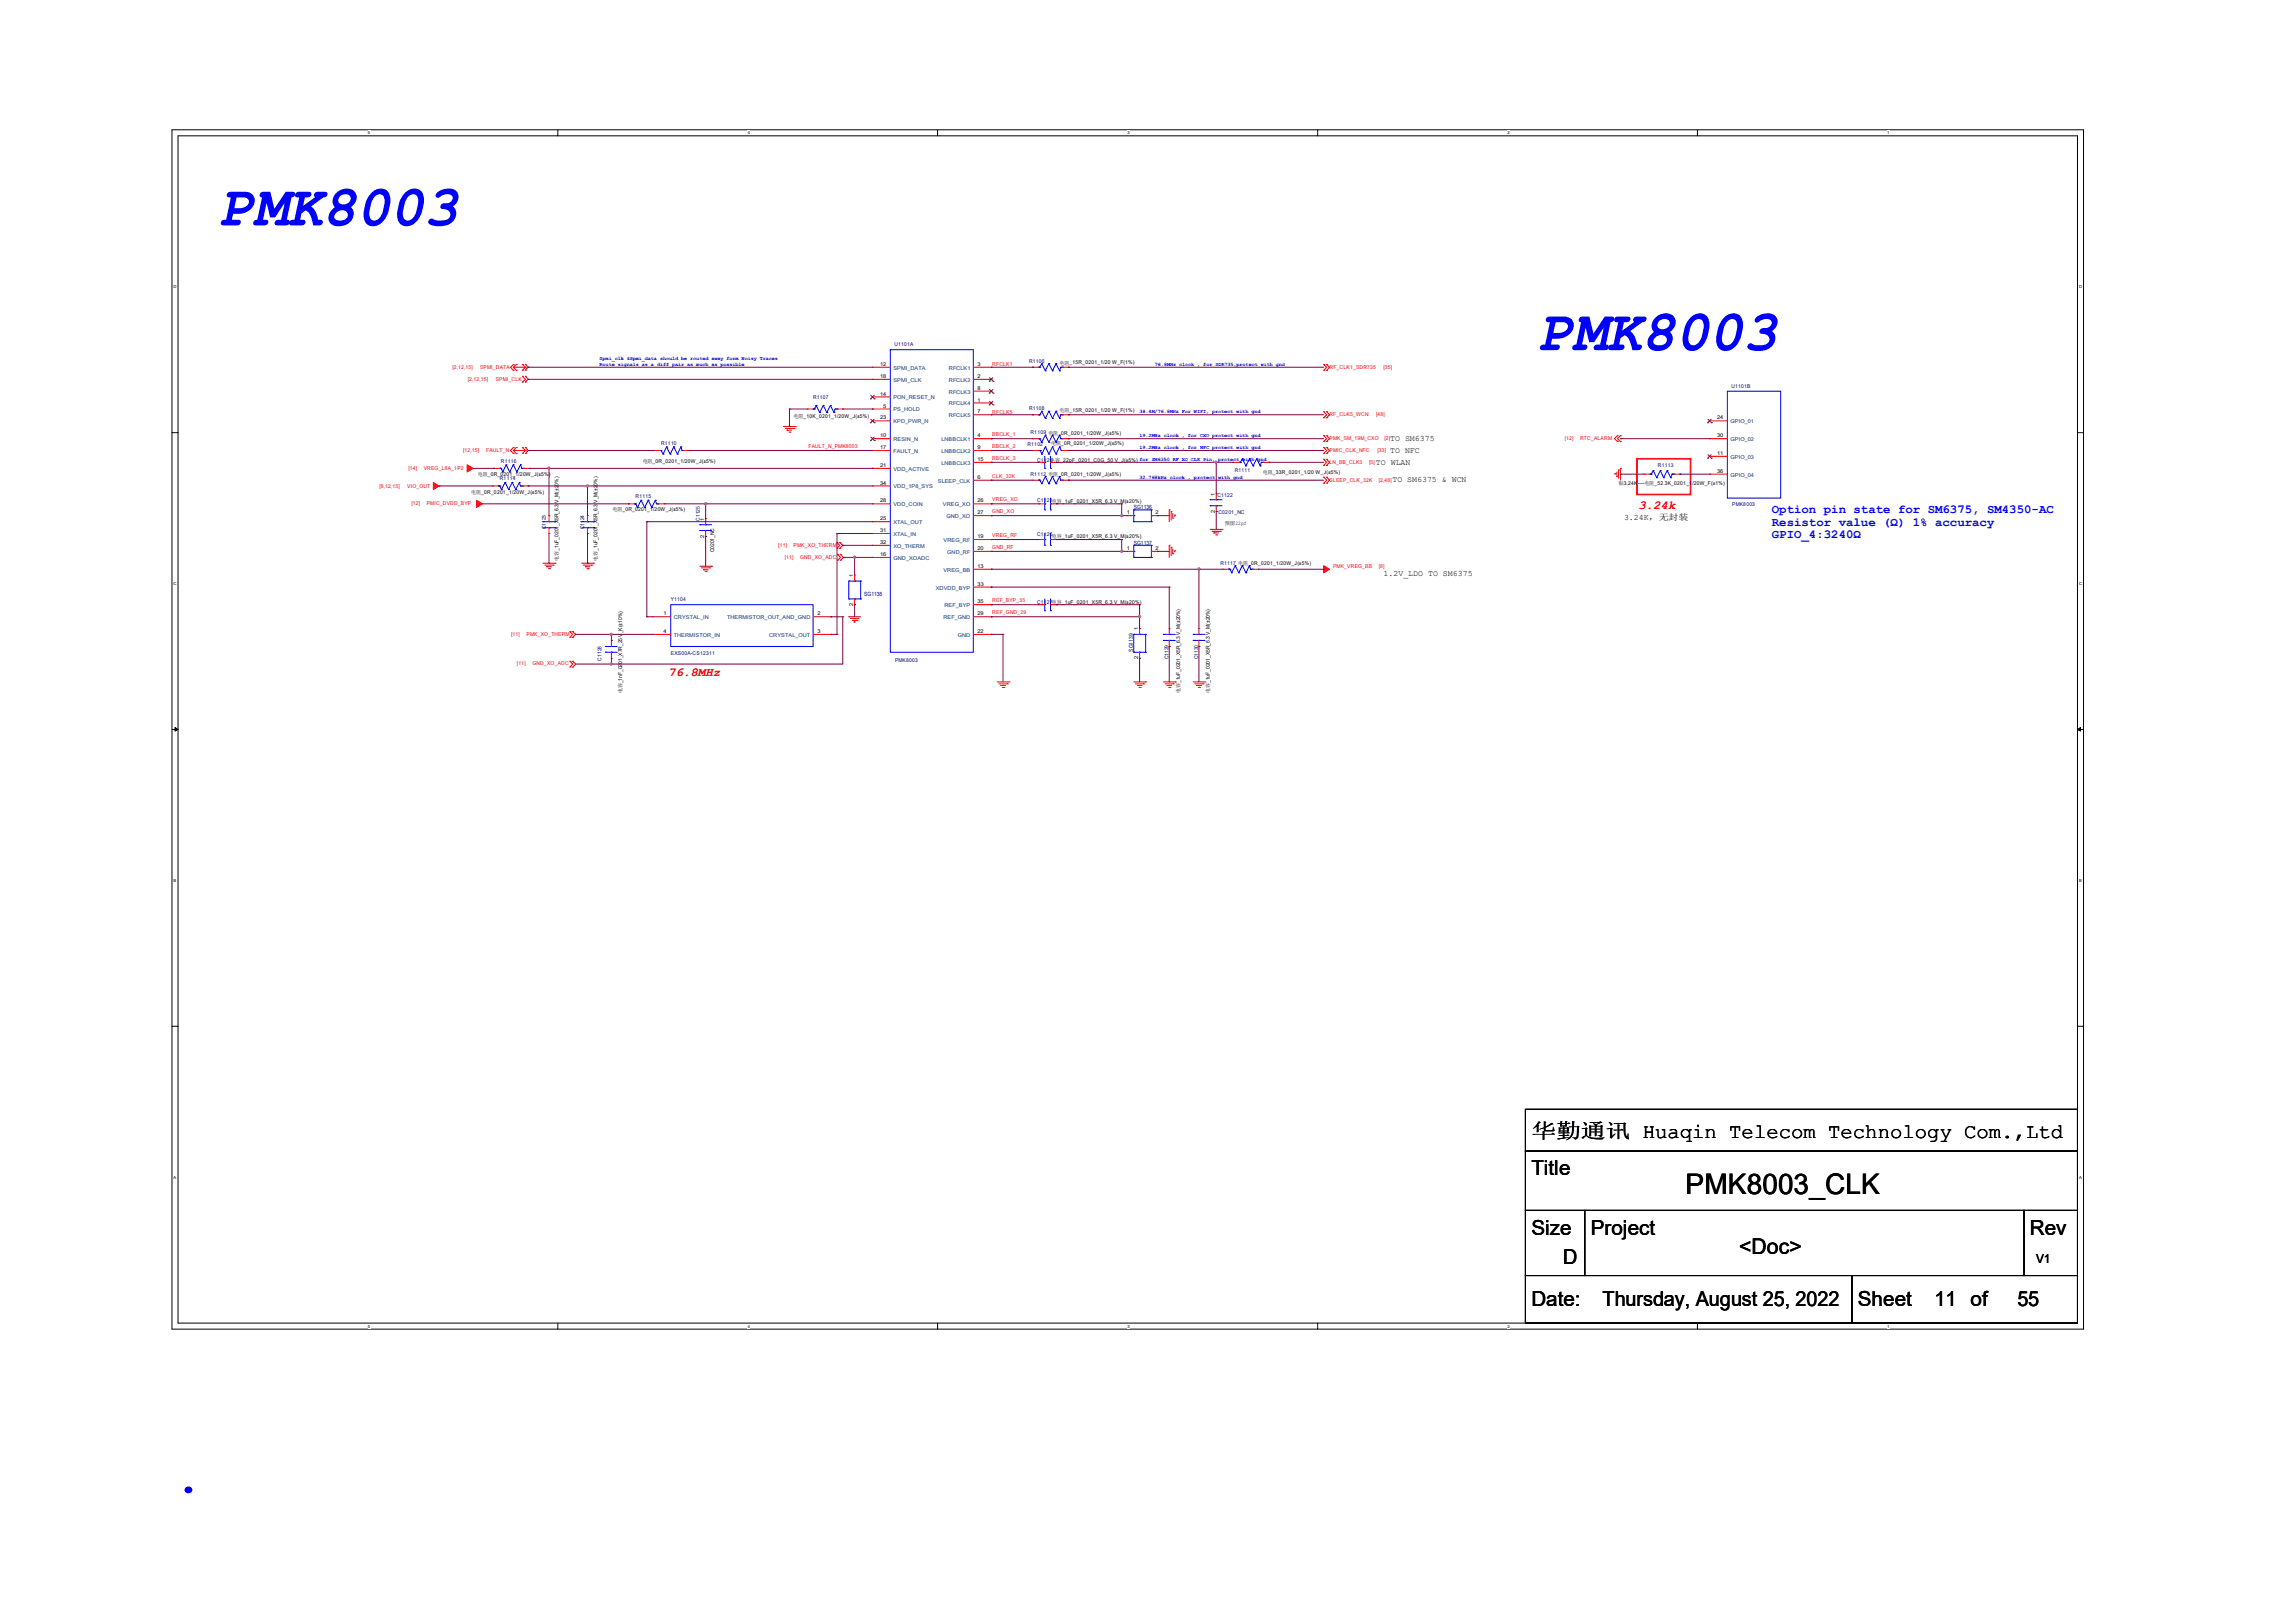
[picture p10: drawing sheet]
<svg xmlns="http://www.w3.org/2000/svg" width="350mm" height="250mm" viewBox="0 0 350 250" stroke-linecap="round" stroke-linejoin="round" font-family="sans-serif">
<defs><g id="words">
<g font-size="8.8" fill="#00f">
<text x="33.8" y="34.7">PMK8003</text>
<text x="237" y="53.9">PMK8003</text>
</g>
<text font-size="8.5" fill="#00f" x="26.5" y="229.9">.</text>
<text font-size="4.4" x="259.7" y="183.9">PMK8003_CLK</text>
<text font-size="3.3" x="267.9" y="193.1">&lt;Doc&gt;</text>
<g font-size="3.2">
<text x="235.9" y="175.2">华勤通讯 Huaqin Telecom Technology Com.,Ltd</text>
<text x="235.9" y="181">Title</text>
<text x="235.9" y="190.2">Size</text>
<text x="245.1" y="190.2">Project</text>
<text x="312.7" y="190.2">Rev</text>
<text x="240.8" y="194.7">D</text>
<text x="235.9" y="201.1">Date:</text>
<text x="246.9" y="201.1">Thursday, August 25, 2022</text>
<text x="286.2" y="201.1">Sheet</text>
<text x="298" y="201.1">11 of</text>
<text x="310.8" y="201.1">55</text>
</g>
<g font-size="1.9" fill="#f00">
<text x="252.4" y="78.4">3.24k</text>
<text x="102.9" y="104.1">76.8MHz</text>
</g>
<g font-size="1.9" fill="#00f">
<text x="273" y="79">Option pin state for SM6375, SM4350-AC</text>
<text x="273" y="81">Resistor value (Ω) 1% accuracy</text>
<text x="273" y="82.9">GPIO_4:3240Ω</text>
</g>
<text font-size="1.9" x="313.6" y="194.5">V1</text>
<g font-size="1.3">
<text x="212" y="71.6">TO WLAN</text>
<text x="214.2" y="67.9">TO SM6375</text>
<text x="214.2" y="69.7">TO NFC</text>
<text x="214.5" y="74.2">TO SM6375 &amp; WCN</text>
<text x="250.2" y="80.1">3.24K，无封装</text>
<text x="213.1" y="88.7">1.2V_LDO TO SM6375</text>
</g>
<g font-size=".9" fill="#000080">
<text x="174.7" y="78.4">SG1136</text>
<text x="174.7" y="83.9">SG1137</text>
<text x="133.1" y="91.9">SG1138</text>
<text x="174.6" y="100.4" transform="rotate(-90 174.6 100.4)">SG1139</text>
</g>
<g font-size=".8" fill="#000080">
<text x="137.8" y="53.3">U1101A</text>
<text x="158.5" y="55.9">R1106</text>
<text x="266.7" y="59.7">U1101B</text>
<text x="125.3" y="61.5">R1107</text>
<text x="158.5" y="63.2">R1108</text>
<text x="77.2" y="71.3">R1116</text>
<text x="101.9" y="68.5">R1110</text>
<text x="158.3" y="68.7">R1102</text>
<text x="158.8" y="66.9">R1109 电阻_0R_0201_1/20W_J(±5%)</text>
<text x="159.8" y="71.2">C1120</text>
<text x="255.4" y="72">R1113</text>
<text x="77" y="74">R1114</text>
<text x="97.9" y="76.7">R1115</text>
<text x="158.8" y="73.2">R1112 电阻_0R_0201_1/20W_J(±5%)</text>
<text x="159.8" y="77.3">C1121</text>
<text x="187.5" y="76.6">C1122</text>
<text x="190.2" y="72.8">R1111</text>
<text x="266.8" y="77.9">PMK8003</text>
<text x="84.1" y="81.5" transform="rotate(-90 84.1 81.5)">C1123</text>
<text x="90" y="81.5" transform="rotate(-90 90 81.5)">C1124</text>
<text x="107.8" y="80.2" transform="rotate(-90 107.8 80.2)">C1125</text>
<text x="159.8" y="82.6">C1126</text>
<text x="187.7" y="79.2">C0201_NC</text>
<text x="188" y="87">R1117 电阻_0R_0201_1/20W_J(±5%)</text>
<text x="103.3" y="92.5">Y1104</text>
<text x="159.8" y="93">C1127电容_1uF_0201_X5R_6.3 V_M(±20%)</text>
<text x="92.7" y="101.7" transform="rotate(-90 92.7 101.7)">C1128</text>
<text x="103.3" y="100.9">EXS00A-CS12311</text>
<text x="137.9" y="101.9">PMK8003</text>
<text x="180" y="101.6" transform="rotate(-90 180 101.6)">C1129</text>
<text x="184.6" y="101.6" transform="rotate(-90 184.6 101.6)">C1130</text>
</g>
<g font-size=".8" fill="#f00">
<text x="69.7" y="56.8">[2,12,15]</text>
<text x="72.1" y="58.6">[2,12,15]</text>
<text x="74" y="56.8">SPMI_DATA</text>
<text x="76.4" y="58.6">SPMI_CLK</text>
<text x="152.9" y="56.4">RFCLK1</text>
<text x="204.8" y="56.8">RF_CLK1_SDR735</text>
<text x="213.1" y="56.8">[35]</text>
<text x="152.9" y="63.7">RFCLK5</text>
<text x="204.8" y="64.1">RF_CLK5_WCN</text>
<text x="212" y="64.1">[48]</text>
<text x="71.3" y="69.6">[12,15]</text>
<text x="74.9" y="69.6">FAULT_N</text>
<text x="124.5" y="69">FAULT_N_PMK8003</text>
<text x="152.9" y="69">BBCLK_2</text>
<text x="152.9" y="70.8">BBCLK_3</text>
<text x="152.9" y="67.2">BBCLK_1</text>
<text x="204.8" y="71.4">LN_BB_CLK3</text>
<text x="204.8" y="69.6">PMIC_CLK_NFC</text>
<text x="204.8" y="67.8">PMK_SM_19M_CXO</text>
<text x="210.9" y="71.4">[5]</text>
<text x="212.2" y="69.6">[33]</text>
<text x="213.3" y="67.8">[2]</text>
<text x="241.1" y="67.8">[12]</text>
<text x="243.4" y="67.8">RTC_ALARM</text>
<text x="58.4" y="75.2">[8,12,15]</text>
<text x="62.7" y="75.2">VIO_OUT</text>
<text x="62.9" y="72.4">[14]</text>
<text x="63.4" y="77.8">[12]</text>
<text x="65.3" y="72.4">VREG_L8A_1P2</text>
<text x="65.7" y="77.8">PMIC_DVDD_BYP</text>
<text x="152.9" y="73.6">CLK_32K</text>
<text x="152.9" y="77.2">VREG_XO</text>
<text x="204.8" y="74.2">SLEEP_CLK_32K</text>
<text x="212.4" y="74.2">[2,48]</text>
<text x="152.9" y="79">GND_XO</text>
<text x="152.9" y="82.7">VREG_RF</text>
<text x="119.9" y="84.2">[11]</text>
<text x="120.9" y="86.1">[11]</text>
<text x="122.3" y="84.2">PMK_XO_THERM</text>
<text x="123.3" y="86.1">GND_XO_ADC</text>
<text x="152.9" y="84.5">GND_RF</text>
<text x="205.4" y="87.4">PMK_VREG_BB</text>
<text x="212.4" y="87.4">[8]</text>
<text x="152.9" y="92.8">REF_BYP_35</text>
<text x="152.9" y="94.6">REF_GND_29</text>
<text x="78.7" y="97.9">[11]</text>
<text x="81.1" y="97.9">PMK_XO_THERM</text>
<text x="79.6" y="102.5">[11]</text>
<text x="82" y="102.5">GND_XO_ADC</text>
</g>
<g font-size=".8" fill="#00f">
<text x="92.4" y="55.4">Spmi_clk &amp;Spmi_data should be routed away form Noisy Traces</text>
<text x="92.4" y="56.4">Route signals as a diff pair as much as possible</text>
<text x="177.9" y="56.4">76.8MHz clock , for SDR735,protect with gnd</text>
<text x="175.6" y="63.7">38.4M/76.8MHz For WIFI, protect with gnd</text>
<text x="175.6" y="69.1">19.2MHz clock , for NFC protect with gnd</text>
<text x="175.6" y="71">for SM6350 RF_XO_CLK Pin, protect with gnd</text>
<text x="175.6" y="67.3">19.2MHz clock , for CXO protect with gnd</text>
<text x="175.6" y="73.7">32.768kHz clock , protect with gnd</text>
</g>
<g font-size=".8">
<text x="135.6" y="56.4">12</text>
<text x="135.6" y="58.2">18</text>
<text x="150.6" y="56.4">3</text>
<text x="150.6" y="58.2">2</text>
<text x="163.2" y="56.1">电阻_15R_0201_1/20 W_F(1%)</text>
<text x="122.3" y="64.3">电阻_10K_0201_1/20W_J(±5%)</text>
<text x="135.6" y="60.9">14</text>
<text x="135.6" y="64.6">23</text>
<text x="136" y="62.8">5</text>
<text x="150.6" y="60">8</text>
<text x="150.6" y="61.9">1</text>
<text x="150.6" y="63.7">7</text>
<text x="163.2" y="63.5">电阻_15R_0201_1/20 W_F(1%)</text>
<text x="264.5" y="64.6">24</text>
<text x="99" y="71.3">电阻_0R_0201_1/20W_J(±5%)</text>
<text x="135.6" y="67.4">10</text>
<text x="135.6" y="69.2">17</text>
<text x="135.6" y="71.9">21</text>
<text x="150.6" y="67.4">4</text>
<text x="150.6" y="69.2">9</text>
<text x="150.6" y="71">15</text>
<text x="161.8" y="71.2">电容_22pF_0201_C0G_50 V_J(±5%)</text>
<text x="161.9" y="68.6">电阻_0R_0201_1/20W_J(±5%)</text>
<text x="264.5" y="67.4">30</text>
<text x="264.5" y="70.1">11</text>
<text x="72.6" y="76.1">电阻_0R_0201_1/20W_J(±5%)</text>
<text x="73.6" y="73.2">电阻_0R_0201_1/20W_J(±5%)</text>
<text x="135.6" y="74.6">34</text>
<text x="135.6" y="77.4">28</text>
<text x="150.6" y="77.4">26</text>
<text x="150.6" y="73.8">6</text>
<text x="162" y="77.5">电容_1uF_0201_X5R_6.3 V_M(±20%)</text>
<text x="187.1" y="76.3" transform="rotate(-90 187.1 76.3)">1</text>
<text x="194.6" y="73.1">电阻_33R_0201_1/20 W_J(±5%)</text>
<text x="249.4" y="74.7">贴3.24K----电阻_52.3K_0201_1/20W_F(±1%)</text>
<text x="264.5" y="72.8">36</text>
<text x="94.4" y="78.7">电阻_0R_0201_1/20W_J(±5%)</text>
<text x="108.5" y="82.8" transform="rotate(-90 108.5 82.8)">2</text>
<text x="108.5" y="80.2" transform="rotate(-90 108.5 80.2)">1</text>
<text x="135.6" y="80.1">25</text>
<text x="135.6" y="82">31</text>
<text x="135.6" y="83.8">32</text>
<text x="150.6" y="79.2">27</text>
<text x="150.6" y="82.9">19</text>
<text x="162" y="82.9">电容_1uF_0201_X5R_6.3 V_M(±20%)</text>
<text x="173.6" y="79.2">1</text>
<text x="178" y="79.2">2</text>
<text x="187.1" y="79" transform="rotate(-90 187.1 79)">2</text>
<text x="188.6" y="80.9">预留22pf</text>
<text x="86.1" y="86.4" transform="rotate(-90 86.1 86.4)">电容_1uF_0201_X5R_6.3 V_M(±20%)</text>
<text x="92" y="86.4" transform="rotate(-90 92 86.4)">电容_1uF_0201_X5R_6.3 V_M(±20%)</text>
<text x="110" y="85.1" transform="rotate(-90 110 85.1)">C0201_NC</text>
<text x="131.4" y="88.9" transform="rotate(-90 131.4 88.9)">1</text>
<text x="135.6" y="85.6">16</text>
<text x="150.6" y="84.7">20</text>
<text x="150.6" y="87.5">13</text>
<text x="173.6" y="84.7">1</text>
<text x="178" y="84.7">2</text>
<text x="102.2" y="94.8">1</text>
<text x="126" y="94.8">2</text>
<text x="131.4" y="93.4" transform="rotate(-90 131.4 93.4)">2</text>
<text x="150.6" y="92.9">35</text>
<text x="150.6" y="94.8">29</text>
<text x="150.6" y="90.2">33</text>
<text x="102.2" y="97.5">4</text>
<text x="125.9" y="97.5">3</text>
<text x="150.6" y="97.5">22</text>
<text x="175.3" y="101.6" transform="rotate(-90 175.3 101.6)">2</text>
<text x="175.3" y="97.1" transform="rotate(-90 175.3 97.1)">1</text>
<text x="95.8" y="106.8" transform="rotate(-90 95.8 106.8)">电容_1nF_0201_X7R_25 V_K(±10%)</text>
<text x="181.8" y="106.7" transform="rotate(-90 181.8 106.7)">电容_1uF_0201_X5R_6.3 V_M(±20%)</text>
<text x="186.4" y="106.7" transform="rotate(-90 186.4 106.7)">电容_1uF_0201_X5R_6.3 V_M(±20%)</text>
</g>
<g font-size=".8" fill="#004080">
<text x="137.6" y="56.9">SPMI_DATA</text>
<text x="137.6" y="58.8">SPMI_CLK</text>
<text x="146.2" y="56.9">RFCLK1</text>
<text x="146.2" y="58.8">RFCLK2</text>
<text x="137.6" y="61.5">PON_RESET_N</text>
<text x="137.6" y="63.4">PS_HOLD</text>
<text x="137.6" y="65.2">KPD_PWR_N</text>
<text x="146.2" y="60.6">RFCLK3</text>
<text x="146.2" y="62.5">RFCLK4</text>
<text x="146.2" y="64.3">RFCLK5</text>
<text x="266.6" y="65.2">GPIO_01</text>
<text x="137.6" y="68">RESIN_N</text>
<text x="137.6" y="69.8">FAULT_N</text>
<text x="145" y="68">LNBBCLK1</text>
<text x="145" y="69.8">LNBBCLK2</text>
<text x="145" y="71.6">LNBBCLK3</text>
<text x="266.6" y="68">GPIO_02</text>
<text x="266.6" y="70.7">GPIO_03</text>
<text x="137.6" y="72.5">VDD_ACTIVE</text>
<text x="137.6" y="75.2">VDD_1P8_SYS</text>
<text x="137.6" y="78">VDD_COIN</text>
<text x="144.5" y="74.3">SLEEP_CLK</text>
<text x="145.2" y="78">VREG_XO</text>
<text x="266.6" y="73.4">GPIO_04</text>
<text x="137.6" y="80.7">XTAL_OUT</text>
<text x="137.6" y="82.6">XTAL_IN</text>
<text x="145.4" y="83.5">VREG_RF</text>
<text x="145.8" y="79.8">GND_XO</text>
<text x="137.6" y="84.4">XO_THERM</text>
<text x="137.6" y="86.2">GND_XOADC</text>
<text x="145.3" y="88.1">VREG_BB</text>
<text x="145.9" y="85.3">GND_RF</text>
<text x="103.8" y="95.4">CRYSTAL_IN</text>
<text x="112" y="95.4">THERMISTOR_OUT_AND_GND</text>
<text x="144.1" y="90.8">XDVDD_BYP</text>
<text x="145.3" y="95.4">REF_GND</text>
<text x="145.5" y="93.5">REF_BYP</text>
<text x="103.8" y="98.1">THERMISTOR_IN</text>
<text x="118.5" y="98.1">CRYSTAL_OUT</text>
<text x="147.5" y="98.1">GND</text>
</g>
<g font-size=".6">
<text x="56.7" y="20.7">5</text>
<text x="115.2" y="20.7">4</text>
<text x="173.7" y="20.7">3</text>
<text x="232.2" y="20.7">2</text>
<text x="290.7" y="20.7">1</text>
<text x="26.7" y="44.4">D</text>
<text x="320.3" y="44.4">D</text>
<text x="26.7" y="90.1">C</text>
<text x="320.3" y="90.1">C</text>
<text x="26.7" y="135.8">B</text>
<text x="320.3" y="135.8">B</text>
<text x="26.7" y="181.5">A</text>
<text x="320.3" y="181.5">A</text>
<text x="56.7" y="204.5">5</text>
<text x="115.2" y="204.5">4</text>
<text x="173.7" y="204.5">3</text>
<text x="232.2" y="204.5">2</text>
<text x="290.7" y="204.5">1</text>
</g>
</g></defs>
<path d="M26.5 20h294.5v184.7h-294.5zM27.4 20.9h292.6v182.9h-292.6z" fill="none" stroke="#000" stroke-width=".15"/>
<g fill="#fff">
<path d="M56.7 20.1h.3v.7h-.3z"/>
<path d="M56.7 203.9h.3v.8h-.3z"/>
</g>
<path d="M85.9 20v.9M85.9 203.8v.9" fill="none" stroke="#000" stroke-width=".15"/>
<g fill="#fff">
<path d="M115.2 20.1h.3v.7h-.3z"/>
<path d="M115.2 203.9h.3v.8h-.3z"/>
</g>
<path d="M144.4 20v.9M144.4 203.8v.9" fill="none" stroke="#000" stroke-width=".15"/>
<g fill="#fff">
<path d="M173.7 20.1h.3v.7h-.3z"/>
<path d="M173.7 203.9h.3v.8h-.3z"/>
</g>
<path d="M203 20v.9M203 203.8v.9" fill="none" stroke="#000" stroke-width=".15"/>
<g fill="#fff">
<path d="M232.2 20.1h.4v.7h-.4z"/>
<path d="M232.2 203.9h.4v.8h-.4z"/>
</g>
<path d="M261.5 20v.9M261.5 203.8v.9" fill="none" stroke="#000" stroke-width=".15"/>
<g fill="#fff">
<path d="M290.7 20.1h.4v.7h-.4z"/>
<path d="M290.7 203.9h.4v.8h-.4z"/>
<path d="M26.7 43.8h.5v.7h-.5z"/>
<path d="M320.3 43.8h.5v.7h-.5z"/>
<path d="M26.7 89.5h.5v.7h-.5z"/>
<path d="M320.3 89.5h.5v.7h-.5z"/>
</g>
<path d="M26.5 66.6h.9M320 66.6h1" fill="none" stroke="#000" stroke-width=".15"/>
<g fill="#fff">
<path d="M26.7 135.2h.5v.7h-.5z"/>
<path d="M320.3 135.2h.4v.7h-.4z"/>
</g>
<path d="M26.5 112.4h.9M320 112.4h1" fill="none" stroke="#000" stroke-width=".15"/>
<path d="M27 112.1l.4 .3-.4 .2zM320 112.4l.5-.3v.5z" fill="#000" stroke="#000" stroke-width=".15"/>
<g fill="#fff">
<path d="M26.7 180.9h.4v.8h-.4z"/>
<path d="M320.3 180.9h.4v.8h-.4z"/>
</g>
<path d="M26.5 158.1h.9M320 158.1h1M235 177.3h85v9.1h-85zM235 170.9h85v6.4h-85zM235 186.4h9.1v10.1h-9.1zM235 196.5h50.3v7.3h-50.3zM244.1 186.4h67.7v10.1h-67.7zM285.3 196.5h34.7v7.3h-34.7zM311.8 186.4h8.2v10.1h-8.2z" fill="none" stroke="#000" stroke-width=".15"/>
<path d="M252.2 70.7h8.2v5.5h-8.2z" fill="none" stroke="#f00" stroke-width=".25"/>
<g fill="none" stroke="#f00" stroke-width=".15">
<path d="M79.1 56.1h.1M79.1 57h.1M79.1 56.6l.4 .4M79.1 56.6h1.8M79.1 56.1l-.5 .5 .5 .4M79.5 56.1l-.4 .5M79.5 56.1h.1M79.5 57h.1M80.5 58.9h.1M80.5 58h.1M80.5 58l.4 .4-.4 .5M80.5 56.1h.1"/>
<path d="M80.5 57h.1M80.5 56.1l.4 .5M80.9 58l.5 .4-.5 .5M80.9 58h.1M80.9 58.9h.1M80.9 56.1l.5 .5-.5 .4M80.9 57h.1M80.9 56.1h.1M80.9 56.6h.1M80.9 56.6l-.4 .4M134.4 56.6h2.8M134.4 58.4h2.8"/>
<path d="M134.4 56.6h.1M134.4 58.4h.1M149.9 56.6h2.8M149.9 58.4h2.8M152.7 56.6h.1M152.7 58.4h.1M159.1 56.6h.1M159.1 56.6h.9M163.7 56.6h.9M164.6 56.6h.1M203.9 56.1l.5 .5-.5 .4M203.9 56.1h.1"/>
<path d="M203.9 57h.1M204.4 56.1h.1M204.4 57h.1M204.4 56.1l.4 .5-.4 .4M75.9 74.9h.1M75.9 74.9h.9M76.1 72.1h.9M76.1 72.1h.1M79.1 68.9h.1M79.1 69.9h.1M79.1 69.4l.4 .5M79.1 69.4h1.8"/>
<path d="M79.1 68.9l-.5 .5 .5 .5M79.5 68.9l-.4 .5M79.5 68.9h.1M79.5 69.9h.1M80.5 68.9h.1M80.5 69.9h.1M80.5 68.9l.4 .5M80.5 74.9h.9M80.6 72.1h1M80.9 68.9l.5 .5-.5 .5M80.9 69.9h.1M80.9 68.9h.1"/>
<path d="M80.9 69.4h.1M80.9 69.4l-.4 .5M81.4 74.9h.1M81.6 72.1h.1M84.6 79.4h.1M84.6 79.4v1M90.5 79.4h.1M90.5 79.4v1M96.8 77.6h.9M96.8 77.6h.1M100.7 69.4h1M100.7 69.4h.1"/>
<path d="M101.4 77.6h.9M102.3 77.6h.1M105.3 69.4h1M106.3 69.4h.1M108.7 79.9h.1M108.7 79.9v.9M120.7 65.7h1.8M121 66h1.3M121.2 66.3h.1M121.2 66.3h.8M121.5 66.6h.2M121.7 66.6h.1"/>
<path d="M122.3 66h.1M122.5 65.7h.1M124.4 63h.9M124.4 63h.1M128.9 63h.9M129.8 63h.1M134.4 69.4h2.8M134.4 64.8h2.8M134.4 67.6h2.8M134.4 61.1h2.8M134.4 63h2.8M134.4 72.1h2.8"/>
<path d="M134.4 74.9h2.8M134.4 77.6h2.8M134.4 61.1h.1M134.4 63h.1M134.4 64.8h.1M134.4 67.6h.1M134.4 69.4h.1M134.4 72.1h.1M134.4 74.9h.1M134.4 77.6h.1M149.9 69.4h2.8M149.9 63.9h2.8"/>
<path d="M149.9 71.2h2.8M149.9 67.6h2.8M149.9 77.6h2.8M149.9 60.3h2.8M149.9 62.1h2.8M149.9 74h2.8M149.9 79.4h2.8M152.7 60.3h.1M152.7 62.1h.1M152.7 63.9h.1M152.7 67.6h.1M152.7 69.4h.1"/>
<path d="M152.7 71.2h.1M152.7 74h.1M152.7 77.6h.1M152.7 79.4h.1M159.1 63.9h.1M159.1 67.6h.1M159.1 69.4h.1M159.1 74h.1M159.1 69.4h.9M159.1 63.9h.9M159.1 67.6h.9M159.1 74h.9"/>
<path d="M160 71.2h.9M160 77.6h.9M160 77.6h.1M160 71.2h.1M161.8 71.2h1M161.8 77.6h1M162.8 77.6h.1M162.8 71.2h.1M163.7 69.4h.9M163.7 63.9h.9M163.7 67.6h.9M163.7 74h.9"/>
<path d="M164.6 63.9h.1M164.6 67.6h.1M164.6 69.4h.1M164.6 74h.1M173.7 79.4h.1M173.7 79.4h1M177.4 79.4h.9M178.3 79.4h.1M180.1 78.5h.1M180.1 78.5v1.9M180.4 78.8h.1M180.4 78.8v1.3"/>
<path d="M180.7 79.8h.1M180.7 79.1v.7M181 79.3h.1M181 79.3v.3M187.4 76h.1M187.4 78.8h.1M187.4 76v1M187.4 77.9v.9M190 71.2h.9M190 71.2h.1M194.6 71.2h.9M195.5 71.2h.1"/>
<path d="M203.9 70.7l.5 .5-.5 .5M203.9 73.5l.5 .5-.5 .4M203.9 68.9l.5 .5-.5 .5M203.9 70.7h.1M203.9 71.7h.1M203.9 73.5h.1M203.9 74.4h.1M203.9 68.9h.1M203.9 69.9h.1M203.9 63.4l.5 .5-.5 .5M203.9 67.1l.5 .5-.5 .4M203.9 63.4h.1"/>
<path d="M203.9 64.4h.1M203.9 67.1h.1M203.9 68h.1M204.4 70.7h.1M204.4 71.7h.1M204.4 73.5h.1M204.4 74.4h.1M204.4 68.9h.1M204.4 69.9h.1M204.4 70.7l.4 .5-.4 .5M204.4 73.5l.4 .5-.4 .4M204.4 68.9l.4 .5-.4 .5"/>
<path d="M204.4 63.4h.1M204.4 64.4h.1M204.4 67.1h.1M204.4 68h.1M204.4 63.4l.4 .5-.4 .5M204.4 67.1l.4 .5-.4 .4M248.8 73h.1M248.8 73v.1M249.1 73.4h.1M249.1 72.7v.7M249.2 67.1l-.5 .5 .5 .4M249.2 67.1h.1"/>
<path d="M249.2 68h.1M249.3 72.4h.1M249.3 72.4v1.3M249.6 67.1l-.4 .5 .4 .4M249.6 72.1h.1M249.6 67.1h.1M249.6 68h.1M249.6 72.1v1.9M253.3 73h.9M253.3 73h.1M257.8 73h1M258.8 73h.1"/>
<path d="M263.3 64.8h2.8M263.3 67.6h2.8M263.3 70.3h2.8M263.3 73h2.8M263.3 64.8h.1M263.3 67.6h.1M263.3 70.3h.1M263.3 73h.1M83.6 86.8h1.9M83.9 87h1.3M84.2 87.3h.1M84.2 87.3h.8"/>
<path d="M84.5 87.6h.2M84.6 82.2h.1M84.6 81.3v.9M84.7 87.6h.1M85.2 87h.1M85.5 86.8h.1M87.8 98.2h.1M87.8 97.3h.1M87.8 97.3l.4 .4-.4 .5M88.2 97.3l.5 .4-.5 .5M88.2 97.3h.1M88.2 98.2h.1"/>
<path d="M89.6 86.8h1.8M89.9 87h1.3M90.2 87.3h.1M90.2 87.3h.7M90.4 87.6h.2M90.5 82.2h.1M90.5 81.3v.9M90.6 87.6h.1M91.2 87h.1M91.4 86.8h.1M94.2 98.6h.1M94.2 98.6v1"/>
<path d="M100.6 95h.1M100.6 97.7h.1M100.6 95h2.7M100.6 97.7h2.7M107.8 87.2h1.8M108.1 87.5h1.2M108.4 87.8h.7M108.4 87.8h.1M108.6 88h.2M108.7 82.6h.1M108.7 81.7v.9M108.8 88h.1"/>
<path d="M109.3 87.5h.1M109.6 87.2h.1M125.3 95h2.7M125.3 97.7h2.7M128 95h.1M128 97.7h.1M128.9 83.6h.1M128.9 84.5h.1M128.9 83.6l.5 .4-.5 .5M129 85.4l.5 .5-.5 .4M129 85.4h.1M129 86.3h.1"/>
<path d="M129.4 84.5h.1M129.4 83.6h.1M129.4 83.6l.4 .4-.4 .5M129.5 86.3h.1M129.5 85.4h.1M129.5 85.4l.4 .5-.4 .4M130.8 95h.1M130.8 95h1.8M131 95.3h.1M131 95.3h1.3M131.3 95.6h.7M131.6 95.8h.1"/>
<path d="M131.6 95.8h.2M131.7 93.1h.1M131.7 88.6h.1M131.7 88.6v.9M131.7 92.3v.8M132 95.6h.1M134.4 80.4h2.8M134.4 82.2h2.8M134.4 84h2.8M134.4 85.9h2.8M134.4 80.4h.1M134.4 82.2h.1"/>
<path d="M134.4 84h.1M134.4 85.9h.1M149.9 95h2.8M149.9 87.7h2.8M149.9 93.1h2.8M149.9 97.7h2.8M149.9 83.1h2.8M149.9 84.9h2.8M149.9 90.4h2.8M152.7 83.1h.1M152.7 84.9h.1M152.7 87.7h.1"/>
<path d="M152.7 90.4h.1M152.7 93.1h.1M152.7 95h.1M152.7 97.7h.1M160 93.1h.9M160 93.1h.1M160 83.1h.9M160 83.1h.1M161.8 93.1h1M161.8 83.1h1M162.8 93.1h.1M162.8 83.1h.1"/>
<path d="M173.7 84.9h.1M173.7 84.9h1M175.6 96.8h.1M175.6 96.8v.9M177.4 84.9h.9M178.3 84.9h.1M180.1 84h.1M180.1 96.8h.1M180.1 99.6h.1M180.1 84v1.9M180.1 96.8v.9M180.1 98.6v1"/>
<path d="M180.4 84.3h.1M180.4 84.3v1.3M180.7 85.3h.1M180.7 84.6v.7M181 84.8h.1M181 84.8v.2M184.7 96.8h.1M184.7 99.6h.1M184.7 96.8v.9M184.7 98.6v1M186.4 81.5h1.9M186.7 81.8h1.3"/>
<path d="M187 82.1h.7M187 82.1h.1M187.3 82.4h.1M187.4 82.4h.1M188 81.8h.1M188.3 81.5h.1M188.4 87.7h.9M188.4 87.7h.1M192.9 87.7h.9M193.8 87.7h.1M87.8 102.8h.1M87.8 101.9h.1"/>
<path d="M87.8 101.9l.4 .4-.4 .5M88.2 101.9l.5 .4-.5 .5M88.2 101.9h.1M88.2 102.8h.1M94.2 101.4h.1M94.2 100.5v.9M153.6 105h1.8M153.9 105.3h1.3M154.2 105.6h.7M154.2 105.6h.1M154.4 105.9h.2M154.6 105.9h.1"/>
<path d="M155.2 105.3h.1M155.4 105h.1M174.7 105h1.8M174.9 105.3h1.3M175.2 105.6h.1M175.2 105.6h.7M175.5 105.9h.1M175.6 101.4h.1M175.6 100.5v.9M175.6 105.9h.1M176.2 105.3h.1M176.5 105h.1"/>
<path d="M179.2 105h1.9M179.5 105.3h1.3M179.8 105.6h.1M179.8 105.6h.7M180 105.9h.2M180.2 105.9h.1M180.8 105.3h.1M181.1 105h.1M183.8 105h1.8M184.1 105.3h1.2M184.4 105.6h.7M184.4 105.6h.1"/>
<path d="M184.6 105.9h.2M184.8 105.9h.1M185.3 105.3h.1M185.6 105h.1"/>
</g>
<g fill="#f00" stroke="#f00" stroke-width=".15">
<path d="M72 71.6l.9 .5-.9 .6z" fill-rule="evenodd"/>
<path d="M66.8 74.3l.8 .6-.8 .5z" fill-rule="evenodd"/>
<path d="M73.4 77.1l.9 .5-.9 .6z" fill-rule="evenodd"/>
<path d="M203.9 87.1l.9 .6-.9 .5z" fill-rule="evenodd"/>
</g>
<g fill="none" stroke="#00f" stroke-width=".15">
<path d="M137.2 53.9h12.7v46.6h-12.7zM160 56.6h.2M160 56.6h.1M160.2 56.6h.1M160.5 56l.5 1.1M160.5 56h.1M160.5 56l-.3 .6M161 57.1h.1M161.6 56l.5 1.1M161.6 56h.1M161.6 56l-.6 1.1M162.1 57.1h.1"/>
<path d="M162.7 56l.5 1.1M162.7 56h.1M162.7 56l-.6 1.1M163.2 57.1h.1M163.4 56.6h.1M163.4 56.6l-.2 .5M163.4 56.6h.3M163.7 56.6h.1M76.8 74.9h.1M76.8 74.9h.2M77 72.1h.2M77 72.1h.1"/>
<path d="M77 74.9h.1M77 74.9l.3 .5M77.2 72.1l.3 .6M77.2 72.1h.1M77.3 75.4h.1M77.5 72.7h.1M77.8 74.3l.6 1.1M77.8 74.3h.1M77.8 74.3l-.5 1.1M78 71.6l.5 1.1M78 71.6h.1M78 71.6l-.5 1.1"/>
<path d="M78.4 75.4h.1M78.5 72.7h.1M78.9 74.3l.6 1.1M78.9 74.3h.1M78.9 74.3l-.5 1.1M79.1 71.6h.1M79.1 71.6l-.6 1.1M79.1 71.6l.5 1.1M79.5 75.4h.1M79.6 72.7h.1M80 74.3h.1M80 74.3l-.5 1.1"/>
<path d="M80 74.3l.2 .6M80.2 71.6l.2 .5M80.2 71.6h.1M80.2 71.6l-.6 1.1M80.2 74.9h.3M80.2 74.9h.1M80.4 72.1h.1M80.4 72.1h.2M80.5 74.9h.1M80.6 72.1h.1M97.7 77.6h.2M97.7 77.6h.1"/>
<path d="M97.9 77.6l.3 .6M97.9 77.6h.1M98.2 78.2h.1M98.8 77.1l.5 1.1M98.8 77.1h.1M98.8 77.1l-.6 1.1M99.3 78.2h.1M99.9 77.1l.5 1.1M99.9 77.1h.1M99.9 77.1l-.6 1.1M100.4 78.2h.1M101 77.1l.1 .5"/>
<path d="M101 77.1h.1M101 77.1l-.6 1.1M101.1 77.6h.1M101.1 77.6h.3M101.4 77.6h.1M101.7 69.4h.1M101.8 69.4l.3 .5M101.8 69.4h.1M102.1 69.9h.1M102.7 68.8l.5 1.1M102.7 68.8h.1M102.7 68.8l-.6 1.1"/>
<path d="M103.2 69.9h.1M103.8 68.8l.5 1.1M103.8 68.8h.1M103.8 68.8l-.6 1.1M104.3 69.9h.1M104.9 68.8l.2 .6M104.9 68.8h.1M104.9 68.8l-.6 1.1M105.1 69.4h.1M105.1 69.4h.2M105.3 69.4h.1M125.3 63h.1"/>
<path d="M125.3 63h.2M125.5 63h.1M125.7 62.5l.6 1.1M125.7 62.5h.1M125.7 62.5l-.2 .5M126.3 63.6h.1M126.8 62.5l.6 1.1M126.8 62.5h.1M126.8 62.5l-.5 1.1M127.4 63.6h.1M127.9 62.5l.6 1.1M127.9 62.5h.1"/>
<path d="M127.9 62.5l-.5 1.1M128.5 63.6h.1M128.6 63h.3M128.6 63h.1M128.6 63l-.1 .6M128.9 63h.1M160 63.9h.2M160 67.6h.2M160 74h.2M160 63.9h.1M160 67.6h.1M160 69.4h.1"/>
<path d="M160 74h.1M160 69.4h.3M160.2 67.6l.3 .5M160.2 74l.3 .5M160.2 63.9h.1M160.2 67.6h.1M160.2 74h.1M160.3 69.4h.1M160.3 69.4l.2 .5M160.5 63.3l.5 1.1M160.5 63.3h.1M160.5 68.1h.1"/>
<path d="M160.5 69.9h.1M160.5 74.5h.1M160.5 63.3l-.3 .6M160.9 77.6h.1M160.9 78.5h.1M160.9 71.2h.1M160.9 72.1h.1M160.9 70.3v1.8M160.9 76.7v1.8M161 64.4h.1M161 67h.1M161 68.8h.1"/>
<path d="M161 73.4h.1M161 67l-.5 1.1M161 68.8l.6 1.1M161 73.4l-.5 1.1M161 68.8l-.5 1.1M161 67l.6 1.1M161 73.4l.6 1.1M161.6 63.3l.5 1.1M161.6 63.3h.1M161.6 68.1h.1M161.6 69.9h.1M161.6 74.5h.1"/>
<path d="M161.6 63.3l-.6 1.1M161.8 78.5h.1M161.8 77.6h.1M161.8 72.1h.1M161.8 71.2h.1M161.8 70.3v1.8M161.8 76.7v1.8M162.1 67l.6 1.1M162.1 73.4l.6 1.1M162.1 64.4h.1M162.1 67h.1M162.1 68.8h.1"/>
<path d="M162.1 73.4h.1M162.1 67l-.5 1.1M162.1 68.8l.6 1.1M162.1 73.4l-.5 1.1M162.1 68.8l-.5 1.1M162.7 63.3l.5 1.1M162.7 63.3h.1M162.7 68.1h.1M162.7 69.9h.1M162.7 74.5h.1M162.7 63.3l-.6 1.1M163.2 67l.2 .6"/>
<path d="M163.2 73.4l.2 .6M163.2 64.4h.1M163.2 67h.1M163.2 68.8h.1M163.2 73.4h.1M163.2 67l-.5 1.1M163.2 68.8l.3 .6M163.2 73.4l-.5 1.1M163.2 68.8l-.5 1.1M163.4 63.9h.1M163.4 67.6h.1M163.4 74h.1"/>
<path d="M163.4 63.9l-.2 .5M163.4 63.9h.3M163.4 67.6h.3M163.4 74h.3M163.5 69.4h.1M163.5 69.4h.2M163.7 63.9h.1M163.7 67.6h.1M163.7 69.4h.1M163.7 74h.1M174.7 79.4h.1M174.7 78.5h.1"/>
<path d="M174.7 78.5v1.9M174.7 78.5h2.7M177.4 79.4h.1M177.4 78.5h.1M177.4 78.5v1.9M186.4 77h.1M186.4 77.9h.1M186.4 77h1.9M186.4 77.9h1.9M187.4 77h.1M187.4 77.9h.1M190.9 71.2h.1"/>
<path d="M190.9 71.2h.2M191.1 71.2h.1M191.4 70.7l.5 1.1M191.4 70.7h.1M191.4 70.7l-.3 .5M191.9 71.8h.1M192.5 70.7l.5 1.1M192.5 70.7h.1M192.5 70.7l-.6 1.1M193 71.8h.1M193.6 70.7l.5 1.1M193.6 70.7h.1"/>
<path d="M193.6 70.7l-.6 1.1M194.1 71.8h.1M194.3 71.2h.1M194.3 71.2l-.2 .6M194.3 71.2h.3M194.6 71.2h.1M254.2 73h.1M254.2 73h.2M254.4 73h.1M254.7 72.5l.5 1.1M254.7 72.5h.1M254.7 72.5l-.3 .5"/>
<path d="M255.2 73.6h.1M255.8 72.5h.1M255.8 72.5l-.6 1.1M255.8 72.5l.5 1.1M256.3 73.6h.1M256.8 72.5l.6 1.1M256.8 72.5h.1M256.8 72.5l-.5 1.1M257.4 73.6h.1M257.6 73h.2M257.6 73h.1M257.6 73l-.2 .6"/>
<path d="M257.8 73h.1M266.1 60.3h8.2v16.4h-8.2zM83.6 80.4h1.9M83.6 81.3h1.9M84.6 80.4h.1M84.6 81.3h.1M85.5 80.4h.1M85.5 81.3h.1M89.6 80.4h1.8M89.6 81.3h1.8M90.5 80.4h.1M90.5 81.3h.1"/>
<path d="M91.4 80.4h.1M91.4 81.3h.1M93.3 99.6h1.8M93.3 99.6h.1M94.2 99.6h.1M103.3 93.1h22v6.5h-22zM107.8 80.8h1.8M107.8 81.7h1.8M107.8 80.8h.1M107.8 81.7h.1M108.7 80.8h.1M108.7 81.7h.1"/>
<path d="M130.8 89.5h.1M130.8 92.3h.1M130.8 89.5v2.8M130.8 92.3h1.8M130.8 89.5h1.8M131.7 92.3h.1M131.7 89.5h.1M132.6 89.5h.1M132.6 92.3h.1M132.6 89.5v2.8M160.9 93.1h.1M160.9 94.1h.1"/>
<path d="M160.9 92.3v1.8M160.9 83.1h.1M160.9 84h.1M160.9 82.2v1.8M161.8 94.1h.1M161.8 93.1h.1M161.8 92.3v1.8M161.8 84h.1M161.8 83.1h.1M161.8 82.2v1.8M174.7 97.7h.1M174.7 97.7v2.8"/>
<path d="M174.7 97.7h1.8M174.7 80.4h2.7M174.7 85.9h2.7M174.7 80.4h.1M174.7 84.9h.1M174.7 85.9h.1M174.7 84h.1M174.7 84v1.9M174.7 84h2.7M175.6 97.7h.1M176.5 97.7h.1M176.5 97.7v2.8"/>
<path d="M177.4 80.4h.1M177.4 84.9h.1M177.4 84h.1M177.4 85.9h.1M177.4 84v1.9M179.2 97.7h.1M179.2 98.6h.1M179.2 97.7h1.9M179.2 98.6h1.9M180.1 97.7h.1M180.1 98.6h.1M183.8 97.7h1.8"/>
<path d="M183.8 98.6h1.8M183.8 97.7h.1M183.8 98.6h.1M184.7 97.7h.1M184.7 98.6h.1M189.3 87.7h.1M189.3 87.7h.2M189.5 87.7h.1M189.5 87.7l.2 .5M189.7 88.2h.1M190.3 87.1l.5 1.1M190.3 87.1h.1"/>
<path d="M190.3 87.1l-.6 1.1M190.8 88.2h.1M191.4 87.1l.5 1.1M191.4 87.1h.1M191.4 87.1l-.6 1.1M191.9 88.2h.1M192.5 87.1h.1M192.5 87.1l-.6 1.1M192.5 87.1l.2 .6M192.7 87.7h.2M192.7 87.7h.1M192.9 87.7h.1"/>
<path d="M93.3 100.5h1.8M93.3 100.5h.1M94.2 100.5h.1M174.7 100.5h.1M174.7 100.5h1.8M175.6 100.5h.1M176.5 100.5h.1"/>
</g>
<g fill="none" stroke="#804000" stroke-width=".15">
<path d="M152.4 58.7h.1M152.4 58.2l.6 .5M152.4 60l.6 .5M152.9 58.2l-.5 .5M152.9 60l-.5 .5M153 58.7h.1M134.1 61.4h.1M134.1 65.1h.1M134.1 67.9h.1M134.1 60.9l.6 .5M134.1 64.6l.6 .5M134.1 67.3l.6 .6"/>
<path d="M134.7 60.9l-.6 .5M134.7 64.6l-.6 .5M134.7 67.3l-.6 .6M134.7 61.4h.1M134.7 65.1h.1M134.7 67.9h.1M152.4 60.5h.1M152.4 62.4h.1M152.4 61.8l.6 .6M152.9 61.8l-.5 .6M153 60.5h.1M153 62.4h.1"/>
<path d="M263.1 65.1h.1M263.1 70.6h.1M263.1 64.6l.5 .5M263.1 70l.5 .6M263.6 64.6l-.5 .5M263.6 70l-.5 .6M263.6 65.1h.1M263.6 70.6h.1"/>
</g>
<g fill="none" stroke="#800040" stroke-width=".15">
<path d="M81.4 56.6h.1M81.4 56.6h53M81.4 58.4h.1M81.4 58.4h53M152.7 56.6h6.4M159.1 56.6h.1M164.6 56.6h.1M164.6 56.6h39.3M67.6 74.9h8.3M67.6 74.9h.1M72.9 72.1h3.2M74.3 77.6h22.5"/>
<path d="M76.1 72.1h.1M81.4 74.9h53M81.4 74.9h.1M81.4 69.4h19.3M81.4 69.4h.1M81.6 72.1h52.8M84.6 72.1h.1M84.6 72.1v7.3M90.5 74.9h.1M90.5 74.9v4.5M96.8 77.6h.1M102.3 77.6h32.1"/>
<path d="M106.3 69.4h.1M106.3 69.4h28.1M108.7 77.6h.1M108.7 77.6v2.3M121.6 63h2.8M121.6 65.7h.1M121.6 63h.1M121.6 63v2.7M129.8 63h4.6M134.4 72.1h.1M134.4 63h.1M152.7 74h6.4"/>
<path d="M152.7 74h.1M152.7 77.6h.1M152.7 79.4h.1M152.7 79.4h21M152.7 77.6h7.3M152.7 69.4h6.4M152.7 69.4h.1M152.7 71.2h.1M152.7 71.2h7.3M152.7 67.6h6.4M152.7 67.6h.1M152.7 63.9h6.4"/>
<path d="M159.1 63.9h.1M162.8 77.6h.1M162.8 77.6h10M162.8 71.2h.1M162.8 71.2h27.2M164.6 74h.1M164.6 74h39.3M164.6 69.4h.1M164.6 69.4h39.3M164.6 63.9h.1M164.6 67.6h.1M164.6 63.9h39.3"/>
<path d="M164.6 67.6h39.3M172.8 77.6h.1M172.8 79.4h.1M172.8 77.6v1.8M178.3 79.4h.1M178.3 79.4h1.8M187.4 78.8h.1M187.4 78.8v2.7M187.4 71.2h.1M187.4 71.2v4.8M195.5 71.2h.1M195.5 71.2h8.4"/>
<path d="M249.6 73h.1M249.6 73h3.7M249.6 67.6h.1M249.6 67.6h13.7M258.8 73h.1M258.8 73h4.5M84.6 86.8h.1M84.6 82.2v4.6M88.7 97.7h11.9M90.5 86.8h.1M90.5 82.2v4.6M94.2 97.7h.1"/>
<path d="M94.2 98.6h.1M94.2 97.7v.9M99.6 80.4h.1M99.6 80.4h34.8M99.6 95h1M99.6 95h.1M99.6 80.4v14.6M108.7 82.6h.1M108.7 82.6v4.6M128 95h.1M128 97.7h.9M128 95h1.8"/>
<path d="M128.9 82.2h.1M128.9 82.2h5.5M128.9 97.7h.1M128.9 82.2v15.5M129.8 84h4.6M129.8 84h.1M129.8 95h.1M129.8 95v7.3h-41.1M129.9 85.9h4.5M129.9 85.9h.1M131.7 85.9h.1M131.7 93.1h.1"/>
<path d="M131.7 85.9v2.7M131.7 93.1v1.9M152.7 95h22.9M152.7 83.1h.1M152.7 84.9h.1M152.7 87.7h.1M152.7 90.4h.1M152.7 93.1h.1M152.7 95h.1M152.7 97.7h.1M152.7 84.9h21M152.7 87.7h35.7"/>
<path d="M152.7 97.7h1.8M152.7 83.1h7.3M152.7 90.4h27.4M152.7 93.1h7.3M154.5 97.7h.1M154.5 97.7v7.3M162.8 93.1h12.8M162.8 83.1h.1M162.8 93.1h.1M162.8 83.1h10M172.8 83.1h.1M172.8 84.9h.1"/>
<path d="M172.8 83.1v1.8M175.6 93.1h.1M175.6 95h.1M175.6 93.1v3.7M178.3 84.9h.1M178.3 84.9h1.8M180.1 90.4h.1M180.1 99.6h.1M180.1 90.4v6.4M180.1 99.6v5.4M184.7 87.7h.1M184.7 99.6h.1"/>
<path d="M184.7 87.7v9.1M184.7 99.6v5.4M193.8 87.7h10.1M203.9 87.7h.1M94.2 102.3h.1M94.2 101.4v.9M175.6 101.4h.1M175.6 101.4v3.6"/>
</g>
<g fill="#f0f" stroke="#f0f" stroke-width=".15">
<circle cx="187.3" cy="71.2" r=".16"/>
<circle cx="90.5" cy="74.9" r=".17"/>
<circle cx="108.7" cy="77.6" r=".17"/>
<circle cx="172.8" cy="79.4" r=".17"/>
<circle cx="172.8" cy="84.9" r=".17"/>
<circle cx="131.7" cy="85.8" r=".17"/>
<circle cx="184.7" cy="87.6" r=".17"/>
<circle cx="175.6" cy="95" r=".17"/>
<circle cx="84.5" cy="72.1" r=".16"/>
<circle cx="94.1" cy="97.7" r=".17"/>
<circle cx="94.1" cy="102.3" r=".17"/>
</g>
<use href="#words"/>
</svg>
